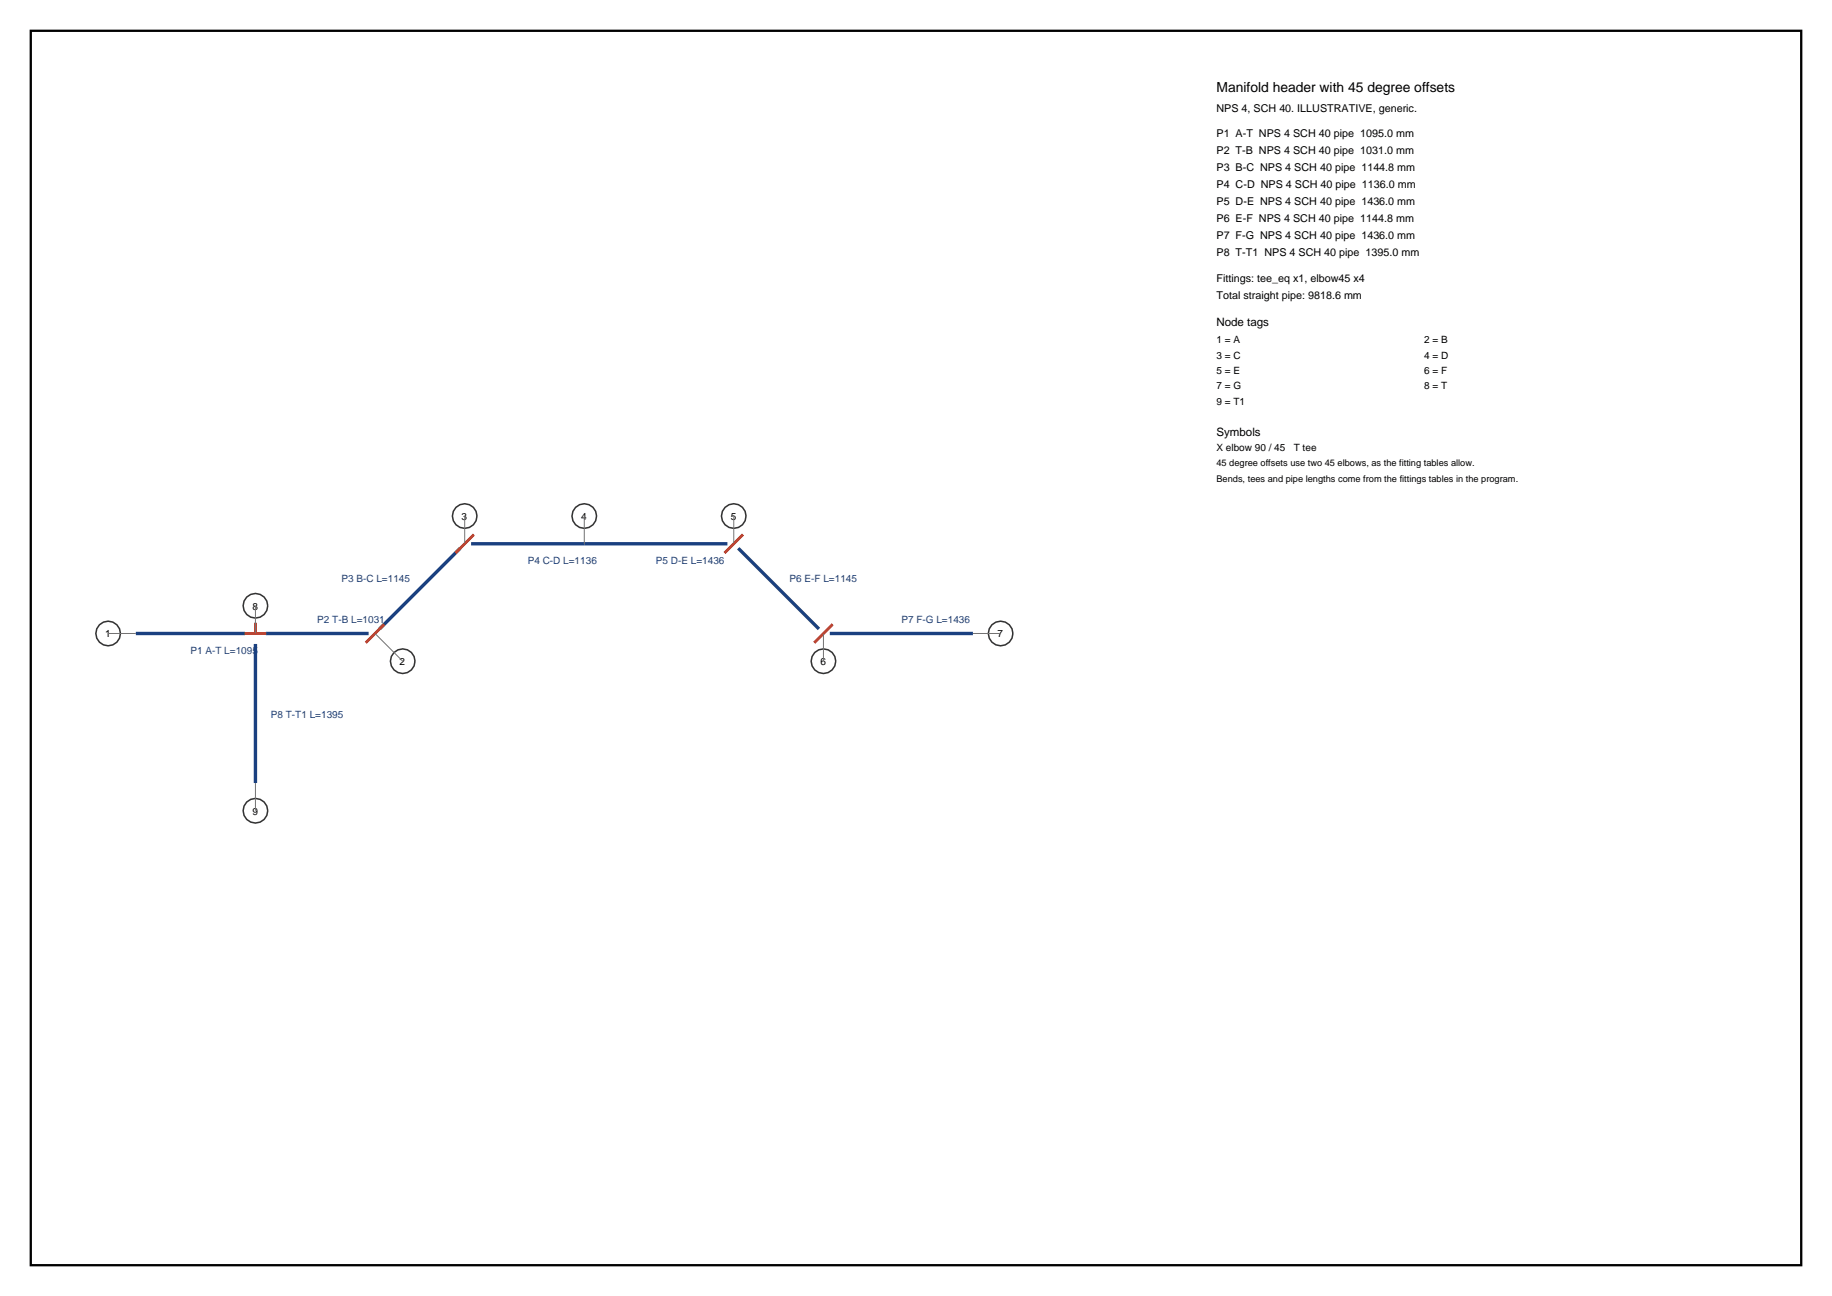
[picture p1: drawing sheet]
<svg xmlns="http://www.w3.org/2000/svg" width="420mm" height="297mm" viewBox="0 0 420 297" stroke-linecap="round" stroke-linejoin="round" font-family="sans-serif">
<defs><g id="words">
<text font-size="3.2" x="278.9" y="21.2">Manifold header with 45 degree offsets</text>
<g font-size="2.6">
<text x="278.9" y="74.8">Node tags</text>
<text x="278.9" y="99.8">Symbols</text>
</g>
<g font-size="2.5">
<text x="278.9" y="25.8">NPS 4, SCH 40. ILLUSTRATIVE, generic.</text>
<text x="278.9" y="31.4">P1 A-T NPS 4 SCH 40 pipe 1095.0 mm</text>
<text x="278.9" y="35.3">P2 T-B NPS 4 SCH 40 pipe 1031.0 mm</text>
<text x="278.9" y="39.2">P3 B-C NPS 4 SCH 40 pipe 1144.8 mm</text>
<text x="278.9" y="43">P4 C-D NPS 4 SCH 40 pipe 1136.0 mm</text>
<text x="278.9" y="46.9">P5 D-E NPS 4 SCH 40 pipe 1436.0 mm</text>
<text x="278.9" y="50.8">P6 E-F NPS 4 SCH 40 pipe 1144.8 mm</text>
<text x="278.9" y="54.7">P7 F-G NPS 4 SCH 40 pipe 1436.0 mm</text>
<text x="278.9" y="58.6">P8 T-T1 NPS 4 SCH 40 pipe 1395.0 mm</text>
<text x="278.9" y="64.6">Fittings: tee_eq x1, elbow45 x4</text>
<text x="278.9" y="68.4">Total straight pipe: 9818.6 mm</text>
</g>
<g font-size="2.3">
<text x="278.9" y="78.7">1 = A</text>
<text x="278.9" y="82.2">3 = C</text>
<text x="326.5" y="78.7">2 = B</text>
<text x="326.5" y="82.2">4 = D</text>
<text x="278.9" y="85.7">5 = E</text>
<text x="278.9" y="89.3">7 = G</text>
<text x="326.5" y="85.7">6 = F</text>
<text x="326.5" y="89.3">8 = T</text>
<text x="278.9" y="92.8">9 = T1</text>
<text x="278.9" y="103.4">X elbow 90 / 45</text>
<text x="296.6" y="103.4">T tee</text>
<text x="105.8" y="119.1">3</text>
<text x="133.2" y="119.1">4</text>
<text x="167.5" y="119.1">5</text>
<text x="57.9" y="139.7">8</text>
<text x="24.1" y="146.1">1</text>
<text x="228.7" y="146.1">7</text>
<text x="91.6" y="152.4">2</text>
<text x="188.1" y="152.4">6</text>
<text x="57.9" y="186.7">9</text>
</g>
<g font-size="2.3" fill="#1a4080">
<text x="121" y="129.2">P4 C-D L=1136</text>
<text x="150.4" y="129.2">P5 D-E L=1436</text>
<text x="78.3" y="133.5">P3 B-C L=1145</text>
<text x="181" y="133.5">P6 E-F L=1145</text>
<text x="72.7" y="142.7">P2 T-B L=1031</text>
<text x="206.6" y="142.7">P7 F-G L=1436</text>
<text x="43.7" y="149.8">P1 A-T L=1095</text>
<text x="62.1" y="164.6">P8 T-T1 L=1395</text>
</g>
<g font-size="2.1">
<text x="278.9" y="106.9">45 degree offsets use two 45 elbows, as the fitting tables allow.</text>
<text x="278.9" y="110.4">Bends, tees and pipe lengths come from the fittings tables in the program.</text>
</g>
</g></defs>
<path d="M7.1 7.1h405.8v282.8h-405.8z" fill="none" stroke="#000" stroke-width=".53"/>
<path d="M105.5 125.6l-18.5 18.5M108 124.6h58.8M169.3 125.6l18.4 18.5M31.1 145.2h25.1M58.6 147.6v31.8M61 145.2h23.5M190.2 145.2h32.9" fill="none" stroke="#1a4080" stroke-width=".78" stroke-linecap="butt"/>
<path d="M108.7 122.5l-4.3 4.2M170.3 122.5l-4.2 4.2M56.1 145.2h4.9M58.6 142.7v2.5M88.1 143.1l-4.2 4.2M190.9 143.1l-4.2 4.2" fill="none" stroke="#cc331a" stroke-width=".63" stroke-linecap="butt"/>
<g fill="none" stroke="#333" stroke-width=".35">
<circle cx="106.5" cy="118.3" r="2.82"/>
<circle cx="134" cy="118.3" r="2.82"/>
<circle cx="168.2" cy="118.3" r="2.82"/>
<circle cx="58.6" cy="138.8" r="2.82"/>
<circle cx="24.8" cy="145.2" r="2.82"/>
<circle cx="92.3" cy="151.5" r="2.82"/>
<circle cx="188.8" cy="151.5" r="2.82"/>
<circle cx="229.4" cy="145.2" r="2.82"/>
<circle cx="58.6" cy="185.8" r="2.82"/>
</g>
<path d="M106.5 118.3v6.3M133.9 118.3v6.3M168.2 118.3v6.3M58.6 138.8v6.4M24.8 145.2h6.3M86 145.2l6.3 6.3M188.8 145.2v6.3M223.1 145.2h6.3M58.6 179.4v6.4" fill="none" stroke="#737373" stroke-width=".23"/>
<use href="#words"/>
</svg>
